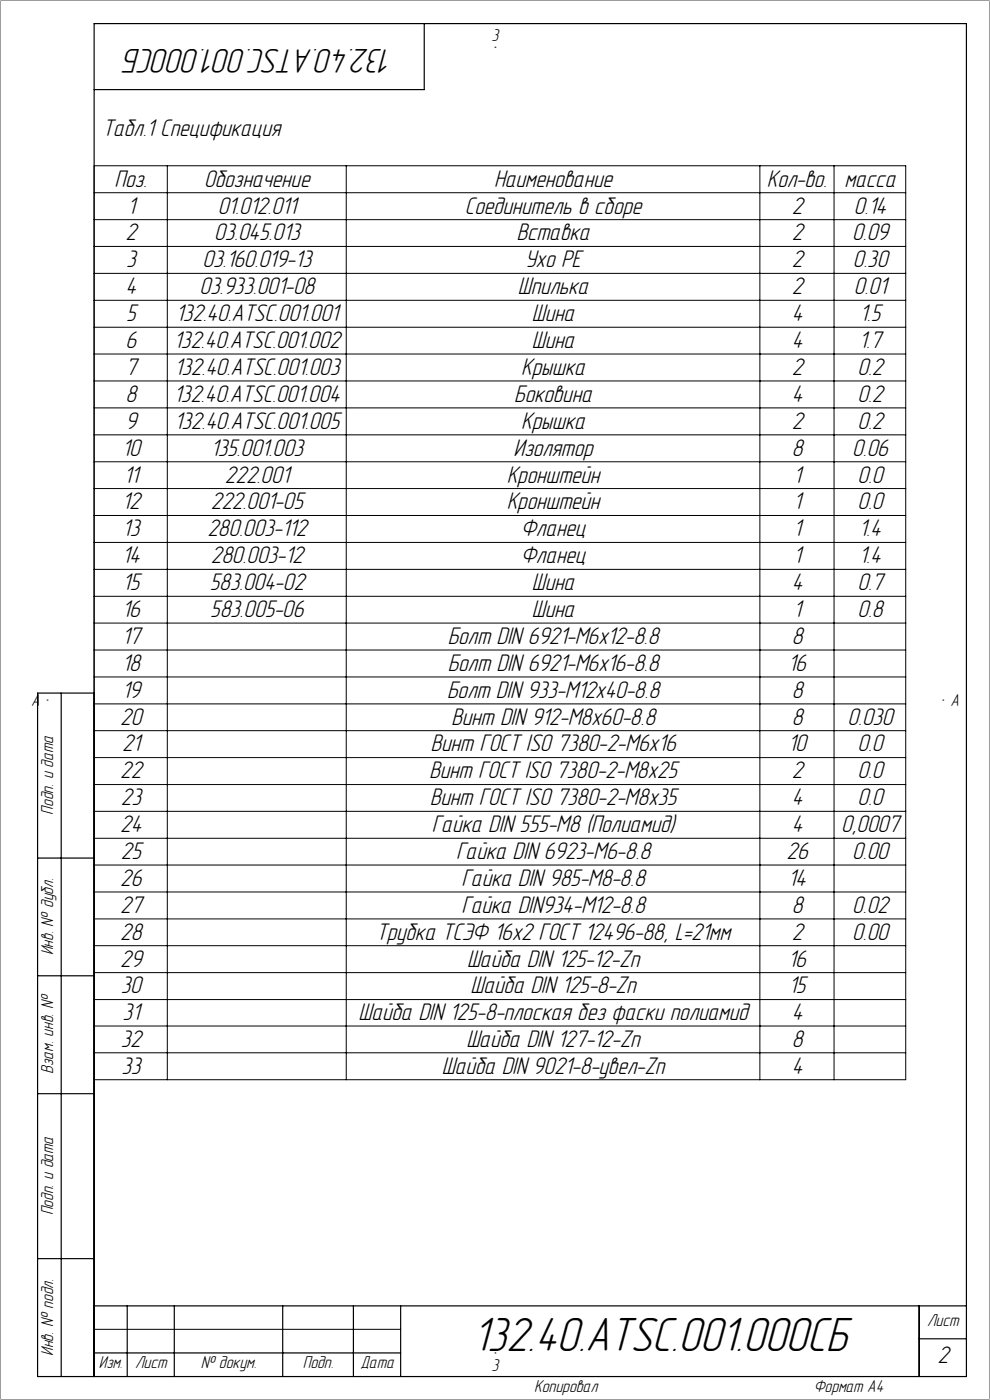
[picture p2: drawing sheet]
<svg xmlns="http://www.w3.org/2000/svg" width="210mm" height="297mm" viewBox="0 0 210 297" stroke-linecap="round" stroke-linejoin="round" font-family="sans-serif">
<defs><g id="words">
<text font-size="10.5" x="100.3" y="286.7">132.40.ATSC.001.000СБ</text>
<text font-size="7.5" x="83.3" y="10.4" transform="rotate(-180 83.3 10.4)">132.40.ATSC.001.000СБ</text>
<g font-size="5.3">
<text x="21.8" y="28.8">Табл.1 Спецификация</text>
<text x="24.3" y="39.6">Поз.</text>
<text x="43.3" y="39.6">Обозначение</text>
<text x="104.8" y="39.6">Наименование</text>
<text x="162.7" y="39.6">Кол-во.</text>
<text x="179.2" y="39.6">масса</text>
<text x="27" y="45.3">1</text>
<text x="46.2" y="45.3">01.012.011</text>
<text x="98.6" y="45.3">Соединитель в сборе</text>
<text x="167.9" y="45.3">2</text>
<text x="181.1" y="45.3">0.14</text>
<text x="26.6" y="51">2</text>
<text x="45.4" y="51">03.045.013</text>
<text x="109.6" y="51">Вставка</text>
<text x="167.9" y="51">2</text>
<text x="180.8" y="51">0.09</text>
<text x="26.8" y="56.7">3</text>
<text x="43" y="56.7">03.160.019-13</text>
<text x="111.4" y="56.7">Ухо PE</text>
<text x="167.9" y="56.7">2</text>
<text x="180.9" y="56.7">0.30</text>
<text x="26.6" y="62.4">4</text>
<text x="42.3" y="62.4">03.933.001-08</text>
<text x="109.8" y="62.4">Шпилька</text>
<text x="167.9" y="62.4">2</text>
<text x="181.1" y="62.4">0.01</text>
<text x="26.8" y="68.1">5</text>
<text x="37.3" y="68.1">132.40.ATSC.001.001</text>
<text x="112.8" y="68.1">Шина</text>
<text x="167.9" y="68.1">4</text>
<text x="182.4" y="68.1">1.5</text>
<text x="26.6" y="73.8">6</text>
<text x="36.9" y="73.8">132.40.ATSC.001.002</text>
<text x="112.8" y="73.8">Шина</text>
<text x="167.9" y="73.8">4</text>
<text x="182.3" y="73.8">1.7</text>
<text x="26.6" y="79.5">7</text>
<text x="37" y="79.5">132.40.ATSC.001.003</text>
<text x="110.6" y="79.5">Крышка</text>
<text x="167.9" y="79.5">2</text>
<text x="181.9" y="79.5">0.2</text>
<text x="26.6" y="85.2">8</text>
<text x="36.9" y="85.2">132.40.ATSC.001.004</text>
<text x="109.1" y="85.2">Боковина</text>
<text x="167.9" y="85.2">4</text>
<text x="181.9" y="85.2">0.2</text>
<text x="26.6" y="90.9">9</text>
<text x="37" y="90.9">132.40.ATSC.001.005</text>
<text x="110.6" y="90.9">Крышка</text>
<text x="167.9" y="90.9">2</text>
<text x="181.9" y="90.9">0.2</text>
<text x="25.9" y="96.7">10</text>
<text x="44.7" y="96.7">135.001.003</text>
<text x="108.9" y="96.7">Изолятор</text>
<text x="167.9" y="96.7">8</text>
<text x="180.8" y="96.7">0.06</text>
<text x="26.3" y="102.4">11</text>
<text x="47.7" y="102.4">222.001</text>
<text x="107.5" y="102.4">Кронштейн</text>
<text x="168.3" y="102.4">1</text>
<text x="181.9" y="102.4">0.0</text>
<text x="25.9" y="108.1">12</text>
<text x="26" y="113.8">13</text>
<text x="44" y="113.8">280.003-112</text>
<text x="44.7" y="108.1">222.001-05</text>
<text x="107.5" y="108.1">Кронштейн</text>
<text x="110.5" y="113.8">Фланец</text>
<text x="168.3" y="113.8">1</text>
<text x="168.3" y="108.1">1</text>
<text x="181.9" y="108.1">0.0</text>
<text x="182.3" y="113.8">1.4</text>
<text x="25.9" y="119.5">14</text>
<text x="44.7" y="119.5">280.003-12</text>
<text x="110.5" y="119.5">Фланец</text>
<text x="168.3" y="119.5">1</text>
<text x="182.3" y="119.5">1.4</text>
<text x="26" y="125.2">15</text>
<text x="44.5" y="125.2">583.004-02</text>
<text x="112.8" y="125.2">Шина</text>
<text x="167.9" y="125.2">4</text>
<text x="181.9" y="125.2">0.7</text>
<text x="25.9" y="130.9">16</text>
<text x="44.6" y="130.9">583.005-06</text>
<text x="112.8" y="130.9">Шина</text>
<text x="168.3" y="130.9">1</text>
<text x="181.9" y="130.9">0.8</text>
<text x="25.9" y="136.6">17</text>
<text x="95" y="136.6">Болт DIN 6921-M6x12-8.8</text>
<text x="167.9" y="136.6">8</text>
<text x="25.9" y="142.3">18</text>
<text x="95" y="142.3">Болт DIN 6921-M6x16-8.8</text>
<text x="167.2" y="142.3">16</text>
<text x="25.9" y="148">19</text>
<text x="94.8" y="148">Болт DIN 933-M12x40-8.8</text>
<text x="167.9" y="148">8</text>
<text x="25.5" y="153.7">20</text>
<text x="95.7" y="153.7">Винт DIN 912-M8x60-8.8</text>
<text x="167.9" y="153.7">8</text>
<text x="179.8" y="153.7">0.030</text>
<text x="25.9" y="159.4">21</text>
<text x="91.3" y="159.4">Винт ГОСТ ISO 7380-2-М6х16</text>
<text x="167.2" y="159.4">10</text>
<text x="181.9" y="159.4">0.0</text>
<text x="25.5" y="165.1">22</text>
<text x="91.1" y="165.1">Винт ГОСТ ISO 7380-2-М8х25</text>
<text x="167.9" y="165.1">2</text>
<text x="181.9" y="165.1">0.0</text>
<text x="25.6" y="170.8">23</text>
<text x="91.2" y="170.8">Винт ГОСТ ISO 7380-2-М8х35</text>
<text x="167.9" y="170.8">4</text>
<text x="181.9" y="170.8">0.0</text>
<text x="25.5" y="176.5">24</text>
<text x="91.6" y="176.5">Гайка DIN 555-M8 (Полиамид)</text>
<text x="167.9" y="176.5">4</text>
<text x="178.5" y="176.5">0,0007</text>
<text x="25.6" y="182.2">25</text>
<text x="96.8" y="182.2">Гайка DIN 6923-M6-8.8</text>
<text x="166.8" y="182.2">26</text>
<text x="180.8" y="182.2">0.00</text>
<text x="25.5" y="187.9">26</text>
<text x="97.9" y="187.9">Гайка DIN 985-M8-8.8</text>
<text x="167.2" y="187.9">14</text>
<text x="25.5" y="193.6">27</text>
<text x="97.9" y="193.6">Гайка DIN934-М12-8.8</text>
<text x="167.9" y="193.6">8</text>
<text x="180.8" y="193.6">0.02</text>
<text x="25.5" y="199.3">28</text>
<text x="79.8" y="199.3">Трубка ТСЭФ 16х2 ГОСТ 12496-88, L=21мм</text>
<text x="167.9" y="199.3">2</text>
<text x="180.8" y="199.3">0.00</text>
<text x="25.5" y="205">29</text>
<text x="99.1" y="205">Шайба DIN 125-12-Zn</text>
<text x="167.2" y="205">16</text>
<text x="25.6" y="210.7">30</text>
<text x="99.8" y="210.7">Шайба DIN 125-8-Zn</text>
<text x="167.3" y="210.7">15</text>
<text x="26" y="216.4">31</text>
<text x="76.1" y="216.4">Шайба DIN 125-8-плоская без фаски полиамид</text>
<text x="167.9" y="216.4">4</text>
<text x="25.6" y="222.1">32</text>
<text x="25.8" y="227.8">33</text>
<text x="93.7" y="227.8">Шайба DIN 9021-8-увел-Zn</text>
<text x="98.9" y="222.1">Шайба DIN 127-12-Zn</text>
<text x="167.9" y="222.1">8</text>
<text x="167.9" y="227.8">4</text>
<text x="198.8" y="289.1">2</text>
</g>
<g font-size="3.8">
<text x="104.3" y="8.8">3</text>
<text x="6.6" y="149.8">A</text>
<text x="201.6" y="149.8">A</text>
<text x="11.3" y="172.8" transform="rotate(-90 11.3 172.8)">Подп. и дата</text>
<text x="11.3" y="202.7" transform="rotate(-90 11.3 202.7)">Инв. № дубл.</text>
<text x="11.3" y="227.8" transform="rotate(-90 11.3 227.8)">Взам. инв. №</text>
<text x="11.3" y="257.8" transform="rotate(-90 11.3 257.8)">Подп. и дата</text>
<text x="196.7" y="281.3">Лист</text>
<text x="11.3" y="287.7" transform="rotate(-90 11.3 287.7)">Инв. № подл.</text>
<text x="21" y="290.3">Изм.</text>
<text x="28.7" y="290.3">Лист</text>
<text x="42.6" y="290.3">№ докум.</text>
<text x="64.2" y="290.3">Подп.</text>
<text x="76.5" y="290.3">Дата</text>
<text x="104.3" y="290.8">3</text>
<text x="113.3" y="295.3">Копировал</text>
<text x="172.6" y="295.3">Формат А4</text>
</g>
</g></defs>
<g fill="none" stroke="#000" stroke-width=".21">
<path d="M0 0h210v297h-210zM105 10h.1M20 35.2h172.1v193.9h-172.1zM35.5 35.2v193.9M73.4 35.2v193.9M161.2 35.2v193.9M176.9 35.2v193.9M20 40.9h172.1M20 46.6h172.1M20 52.3h172.1M20 58h172.1M20 63.7h172.1"/>
<path d="M20 69.4h172.1M20 75.1h172.1M20 80.8h172.1M20 86.5h172.1M20 92.2h172.1M20 98h172.1M20 103.6h172.1M20 109.4h172.1M20 115.1h172.1M20 120.8h172.1M20 126.5h172.1M20 132.2h172.1"/>
<path d="M20 137.9h172.1M10 148.5h.1M20 143.6h172.1M20 149.3h172.1M20 155h172.1M200 148.5h.1M20 160.7h172.1M20 166.4h172.1M20 172.1h172.1M20 177.8h172.1M20 183.5h172.1M20 189.2h172.1"/>
<path d="M20 194.9h172.1M20 200.6h172.1M20 206.3h172.1M20 212.1h172.1M20 217.7h172.1M20 223.3h172.1M20 282h65M105 287h.1"/>
</g>
<g fill="none" stroke="#000" stroke-width=".25">
<path d="M90 5v14h-70M13 147v145M20 147h-12v145h197v-287h-185v287M8 182h12M8 207h12M8 232h12M8 267h12M20 277h185M27 277v15M37 277v15M60 277v15M75 277v15"/>
<path d="M85 277v15M195 277v15M20 287h65M195 284h10"/>
</g>
<path d="M0 0h210v297h-210z" fill="none" stroke="#c0c0c0" stroke-width=".21"/>
<use href="#words"/>
</svg>
